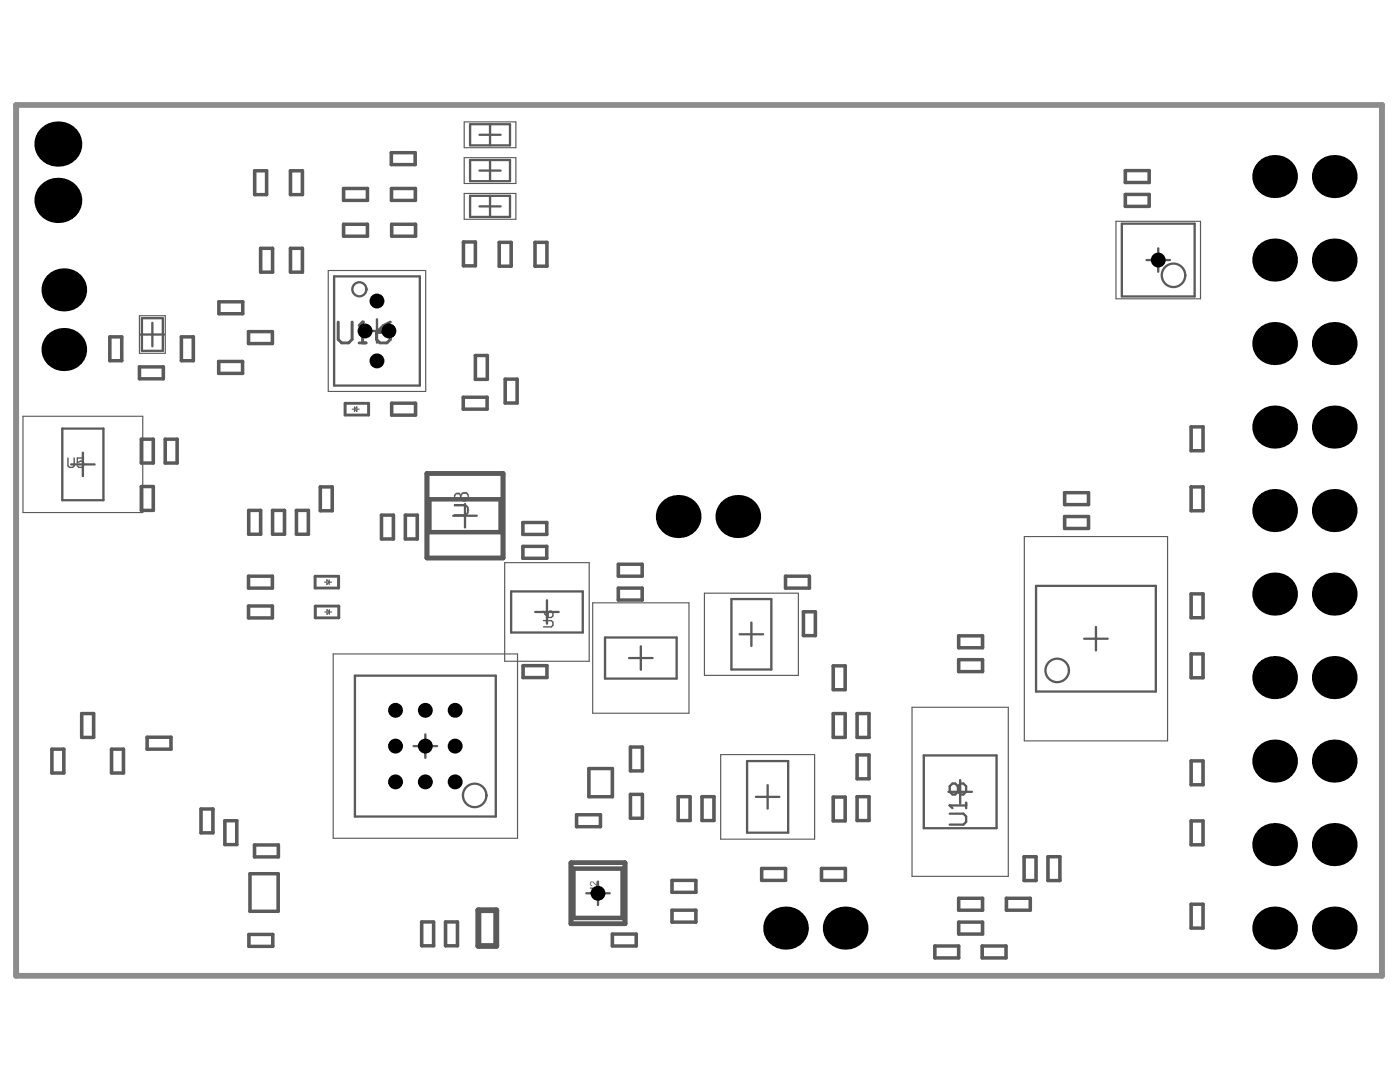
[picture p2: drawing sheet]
<svg xmlns="http://www.w3.org/2000/svg" width="279mm" height="216mm" viewBox="0 0 279 216" stroke-linecap="round" stroke-linejoin="round" font-family="sans-serif">
<g fill="none" stroke="#5a5a5a" stroke-width=".46">
<path d="M93.8 24.8h8v4.2h-8zM93.8 31.9h8v4.2h-8zM93.8 39.1h8v4.2h-8zM95.7 26.9h4.2M95.7 34h4.2M97.8 24.8v4.2M97.8 31.9v4.2M97.8 39.1v4.2M66.7 55.1h17.1v21.8h-17.1zM95.7 41.2h4.2M223.9 44.6h14.5v14.6h-14.5zM228.8 51.9h4.7"/>
<path d="M231.2 49.5v4.7M28.1 66.7h4.7M28.3 63.5h4.2v6.5h-4.2zM30.4 64.4v4.7M72.9 66h4.7M75.2 63.7v4.7M12.4 85.5h8.2v14.3h-8.2zM14.2 92.7h4.7M16.5 90.3v4.7M90.5 102.9h4.6M92.8 100.6v4.7M102 118h14.3v8.2h-14.3z"/>
<path d="M109.2 119.8v4.7M146 119.5h7.9v14.1h-7.9zM206.8 116.9h23.9v21.1h-23.9zM70.8 134.8h28.1v28.1h-28.1zM106.8 122.1h4.7M120.7 127.2h14.3v8.2h-14.3zM125.5 131.3h4.7M127.9 129v4.6M147.6 126.6h4.7M150 124.2v4.7M216.4 127.4h4.7M218.7 125.1v4.7"/>
<path d="M82.5 148.9h4.7M84.9 146.5v4.7M149.1 151.9h8.2v14.3h-8.2zM150.9 159h4.6M153.2 156.7v4.6M184.4 150.7h14.5v14.6h-14.5zM189.3 158h4.7M191.6 155.7v4.6M117 178.2h4.7M119.3 175.9v4.7"/>
<circle cx="71.7" cy="57.7" r="1.41"/>
<circle cx="234.2" cy="54.9" r="2.34"/>
<circle cx="211" cy="133.8" r="2.34"/>
<circle cx="94.7" cy="158.7" r="2.34"/>
</g>
<g fill="none" stroke="#5a5a5a" stroke-width=".23">
<path d="M92.6 24.3h10.4v5.2h-10.4zM92.6 31.5h10.4v5.1h-10.4zM92.6 38.6h10.4v5.2h-10.4zM65.5 54h19.5v24.1h-19.5zM222.7 44.2h16.9v15.4h-16.9zM27.8 63h5.2v7.5h-5.2zM4.6 83.1h23.9v19.2h-23.9zM100.7 112.3h16.9v19.7h-16.9zM140.6 118.4h18.7v16.4h-18.7zM204.4 107.1h28.6v40.7h-28.6zM66.5 130.5h36.8v36.8h-36.8zM118.3 120.3h19.2v22h-19.2z"/>
<path d="M143.8 150.6h18.8v16.8h-18.8zM182 141.1h19.2v33.8h-19.2z"/>
</g>
<path d="M85.2 94.5h15.2v16.8h-15.2zM114 172.1h10.7v12.2h-10.7z" fill="none" stroke="#5a5a5a" stroke-width=".92"/>
<g fill="#5a5a5a">
<path d="M90.6 100.6h2l.4 .1a1.28 1.28 0 0 1 .4 1.8l-.4 .4h-2.4v-.3h1.7a.83 .83 0 0 0 .8-.3 .83 .83 0 0 0 .1-.9 .72 .72 0 0 0-.9-.4h-1.7z"/>
<path d="M117.7 177.1h1a.6 .6 0 0 1 .6 .6 .6 .6 0 0 1-.6 .6h-1v-.3h1a.37 .37 0 0 0 .4-.1 .37 .37 0 0 0-.1-.4v-.2h-1.3z"/>
<path d="M117.8 175.9a.54 .54 0 0 1 .9 .4l.3 .3v-.7h.3v1h-.3l-.7-.9-.3 .1a.27 .27 0 0 0-.2 .4 .27 .27 0 0 0 .4 .1v.3h-.1a.59 .59 0 0 1-.3-1z"/>
<path d="M91.1 98.7a.51 .51 0 0 0-.2 .7 .51 .51 0 0 0 .8 .1v-.1a.47 .47 0 0 0 0-.6 .47 .47 0 0 0-.6-.1zM92.3 98.7v.1a.57 .57 0 0 0 .1 .8 .64 .64 0 0 0 .9-.2 .64 .64 0 0 0-.2-.9h-.7zM90.8 98.4l.4-.1a.48 .48 0 0 1 .7 .4h.1a.45 .45 0 0 1 .6-.5l.1-.1v.1a.86 .86 0 0 1 .9 .5 .86 .86 0 0 1-.2 .9 .83 .83 0 0 1-.8 .5 .83 .83 0 0 1-.7-.6 .61 .61 0 0 1-.6 .5 .61 .61 0 0 1-.6-.5h-.1v-.7z"/>
</g>
<path d="M85.2 94.5h15.2v16.8h-15.2zM85.7 99.6h14.2v6.6h-14.2zM114 172.1h10.7v12.2h-10.7zM114.4 173.3h9.9v9.9h-9.9z" fill="none" stroke="#5a5a5a" stroke-width=".92"/>
<g fill="none" stroke="#5a5a5a" stroke-width=".7">
<path d="M50.8 34.1h2.4v4.7h-2.4zM58 34.1h2.4v4.7h-2.4zM68.6 37.6h4.7v2.4h-4.7zM78.1 30.5h4.8v2.3h-4.8zM78.1 37.6h4.8v2.4h-4.8zM224.6 38.8h4.7v2.4h-4.7zM224.6 34h4.7v2.4h-4.7zM52 49.5h2.4v4.8h-2.4zM58 49.5h2.4v4.8h-2.4zM68.6 44.8h4.7v2.3h-4.7zM78.2 44.8h4.7v2.3h-4.7zM92.5 48.3h2.4v4.7h-2.4z"/>
<path d="M99.6 48.4h2.4v4.7h-2.4zM106.8 48.4h2.4v4.7h-2.4zM21.9 67.2h2.4v4.8h-2.4zM27.8 73.2h4.8v2.4h-4.8zM36.2 67.2h2.4v4.8h-2.4zM43.6 72.1h4.8v2.4h-4.8zM43.7 60.2h4.7v2.4h-4.7zM49.6 66.2h4.8v2.4h-4.8zM92.5 79.3h4.7v2.3h-4.7zM94.9 70.9h2.4v4.8h-2.4zM100.8 75.7h2.4v4.7h-2.4zM28.2 87.6h2.4v4.8h-2.4z"/>
<path d="M28.2 97.1h2.4v4.7h-2.4zM33 87.6h2.4v4.8h-2.4zM63.9 97.2h2.4v4.7h-2.4zM78.2 80.5h4.7v2.3h-4.7zM212.5 98.3h4.7v2.4h-4.7zM237.7 97.2h2.4v4.7h-2.4zM237.7 85.2h2.4v4.7h-2.4zM49.6 115h4.8v2.4h-4.8zM49.6 101.8h2.4v4.8h-2.4zM54.4 101.8h2.4v4.8h-2.4zM59.2 101.8h2.3v4.8h-2.3zM76.1 102.8h2.4v4.7h-2.4z"/>
<path d="M80.9 102.8h2.4v4.7h-2.4zM104.4 104.3h4.7v2.3h-4.7zM104.4 109h4.7v2.4h-4.7zM123.4 112.6h4.8v2.4h-4.8zM123.4 117.4h4.8v2.3h-4.8zM156.8 115h4.7v2.4h-4.7zM212.5 103.1h4.7v2.3h-4.7zM237.7 118.5h2.4v4.8h-2.4zM49.6 120.9h4.8v2.4h-4.8zM104.4 132.8h4.8v2.4h-4.8zM160.3 122.1h2.4v4.7h-2.4zM166.3 132.9h2.4v4.7h-2.4z"/>
<path d="M191.3 126.9h4.8v2.4h-4.8zM191.3 131.6h4.8v2.4h-4.8zM237.7 130.5h2.4v4.7h-2.4zM10.4 149.5h2.3v4.7h-2.3zM16.3 142.4h2.4v4.7h-2.4zM22.3 149.5h2.3v4.7h-2.3zM29.4 147.1h4.7v2.4h-4.7zM117.5 153.4h4.7v5.6h-4.7zM125.8 149.1h2.4v4.7h-2.4zM125.8 158.5h2.4v4.8h-2.4zM135.3 159h2.4v4.7h-2.4zM140.1 159h2.4v4.7h-2.4z"/>
<path d="M166.3 142.4h2.4v4.7h-2.4zM166.3 159h2.4v4.8h-2.4zM171.1 142.4h2.3v4.7h-2.3zM171.1 159h2.3v4.7h-2.3zM171.1 150.6h2.3v4.8h-2.3zM237.7 151.8h2.4v4.8h-2.4zM40.1 161.4h2.4v4.8h-2.4zM44.9 163.8h2.4v4.7h-2.4zM49.9 174.3h5.6v7.5h-5.6zM50.8 168.6h4.8v2.4h-4.8zM115.1 162.6h4.7v2.4h-4.7zM134.1 175.7h4.8v2.3h-4.8z"/>
<path d="M152 173.3h4.8v2.4h-4.8zM163.9 173.3h4.8v2.4h-4.8zM191.3 179.2h4.8v2.4h-4.8zM200.9 179.2h4.7v2.4h-4.7zM204.4 170.9h2.4v4.8h-2.4zM209.1 170.9h2.4v4.8h-2.4zM237.7 163.8h2.4v4.8h-2.4zM49.7 186.5h4.7v2.3h-4.7zM84.2 184h2.3v4.7h-2.3zM88.9 184h2.4v4.7h-2.4zM122.2 186.4h4.8v2.4h-4.8zM134.1 181.6h4.8v2.4h-4.8z"/>
<path d="M186.6 188.8h4.7v2.3h-4.7zM191.3 184h4.8v2.4h-4.8zM196 188.8h4.8v2.3h-4.8zM237.7 180.4h2.4v4.8h-2.4z"/>
</g>
<path d="M68.9 80.5h4.7v2.3h-4.7zM62.9 115h4.7v2.3h-4.7zM62.9 120.9h4.7v2.4h-4.7z" fill="none" stroke="#5a5a5a" stroke-width=".58"/>
<path d="M70.3 81.6h.4M70.7 81.2v.9M70.7 81.6l.5-.4v.9zM71.2 81.6h.5M64.8 116.2h.4M65.2 115.7l.5 .5-.5 .4zM65.7 116.2h.5M65.7 115.7v.9M64.8 122.1h.5M65.3 121.6l.4 .5-.4 .5zM65.7 122.1h.5M65.7 121.6v1" fill="none" stroke="#5a5a5a" stroke-width=".23"/>
<path d="M95.5 181.6h3.5v7.2h-3.5z" fill="none" stroke="#5a5a5a" stroke-width="1.2"/>
<path d="M13.6 91.4v1.5l.3 .4h.6l.3-.4v-1.5M16.7 91.4h-1.3v.9l.7-.3h.3l.3 .3v.6l-.3 .4h-.7l-.3-.4M108.5 123.8h1.5l.3 .4v.6l-.3 .3h-1.5M108.5 122l.3 .6 .6 .6M109.7 122h.3l.3 .3v.6l-.3 .3h-.6v-.9z" fill="none" stroke="#5a5a5a" stroke-width=".28"/>
<path d="M189.5 162.4h2.8l.5 .5v1.1l-.5 .5h-2.8M189.5 160.7h3.3M192.8 160.2v1.1" fill="none" stroke="#5a5a5a" stroke-width=".46"/>
<circle cx="189.5" cy="160.7" r=".23" fill="#5a5a5a"/>
<path d="M191.2 156.9l-.6-.6h-.5l-.6 .6v1.1l.6 .5h.5l.6-.5M191.2 156.9l.5-.6h.6l.5 .6v1.1l-.5 .5h-.6l-.5-.5M191.2 156.9v1.1M189.5 160.7l.6 .6" fill="none" stroke="#5a5a5a" stroke-width=".46"/>
<path d="M67.5 64.3v3.4l.7 .7h1.4l.7-.7v-3.4M71.7 68.4h1.4M72.4 64.3v4.1" fill="none" stroke="#5a5a5a" stroke-width=".58"/>
<circle cx="72.4" cy="64.3" r=".29" fill="#5a5a5a"/>
<path d="M72.4 64.3l-.7 .7M75.1 66.3h2.1l.7 .7v.7l-.7 .7h-1.4l-.7-.7zM77.9 64.3l-1.4 .7-1.4 1.3" fill="none" stroke="#5a5a5a" stroke-width=".58"/>
<path d="M3.2 20.9h272.6v173.8h-272.6z" fill="none" stroke="#8c8c8c" stroke-width="1.2"/>
<g fill="#000">
<circle cx="11.5" cy="40" r="4.6"/>
<circle cx="11.5" cy="28.7" r="4.6"/>
<circle cx="254.4" cy="35.2" r="4.4"/>
<circle cx="266.3" cy="35.2" r="4.4"/>
<circle cx="12.7" cy="57.8" r="4.4"/>
<circle cx="231.2" cy="51.9" r="1.49"/>
<circle cx="254.4" cy="51.9" r="4.4"/>
<circle cx="266.3" cy="51.9" r="4.4"/>
<circle cx="12.7" cy="69.7" r="4.4"/>
<circle cx="72.9" cy="66" r="1.49"/>
<circle cx="75.2" cy="72" r="1.49"/>
<circle cx="75.2" cy="60.1" r="1.49"/>
<circle cx="77.6" cy="66" r="1.49"/>
<circle cx="254.4" cy="68.6" r="4.4"/>
<circle cx="266.3" cy="68.6" r="4.4"/>
<circle cx="254.4" cy="85.2" r="4.4"/>
<circle cx="266.3" cy="85.2" r="4.4"/>
<circle cx="135.3" cy="103.1" r="4.4"/>
<circle cx="147.2" cy="103.1" r="4.4"/>
<circle cx="254.4" cy="118.5" r="4.4"/>
<circle cx="254.4" cy="101.9" r="4.4"/>
<circle cx="266.3" cy="118.5" r="4.4"/>
<circle cx="266.3" cy="101.9" r="4.4"/>
<circle cx="254.4" cy="135.2" r="4.4"/>
<circle cx="266.3" cy="135.2" r="4.4"/>
<circle cx="78.9" cy="148.9" r="1.49"/>
<circle cx="78.9" cy="141.7" r="1.49"/>
<circle cx="78.9" cy="156" r="1.49"/>
<circle cx="84.9" cy="148.9" r="1.49"/>
<circle cx="84.9" cy="141.7" r="1.49"/>
<circle cx="84.9" cy="156" r="1.49"/>
<circle cx="90.8" cy="148.9" r="1.49"/>
<circle cx="90.8" cy="141.7" r="1.49"/>
<circle cx="90.8" cy="156" r="1.49"/>
<circle cx="254.4" cy="151.9" r="4.4"/>
<circle cx="266.3" cy="151.9" r="4.4"/>
<circle cx="119.3" cy="178.2" r="1.49"/>
<circle cx="254.4" cy="168.5" r="4.4"/>
<circle cx="266.3" cy="168.5" r="4.4"/>
<circle cx="156.8" cy="185.2" r="4.4"/>
<circle cx="168.7" cy="185.2" r="4.4"/>
<circle cx="254.4" cy="185.2" r="4.4"/>
<circle cx="266.3" cy="185.2" r="4.4"/>
</g>
</svg>
